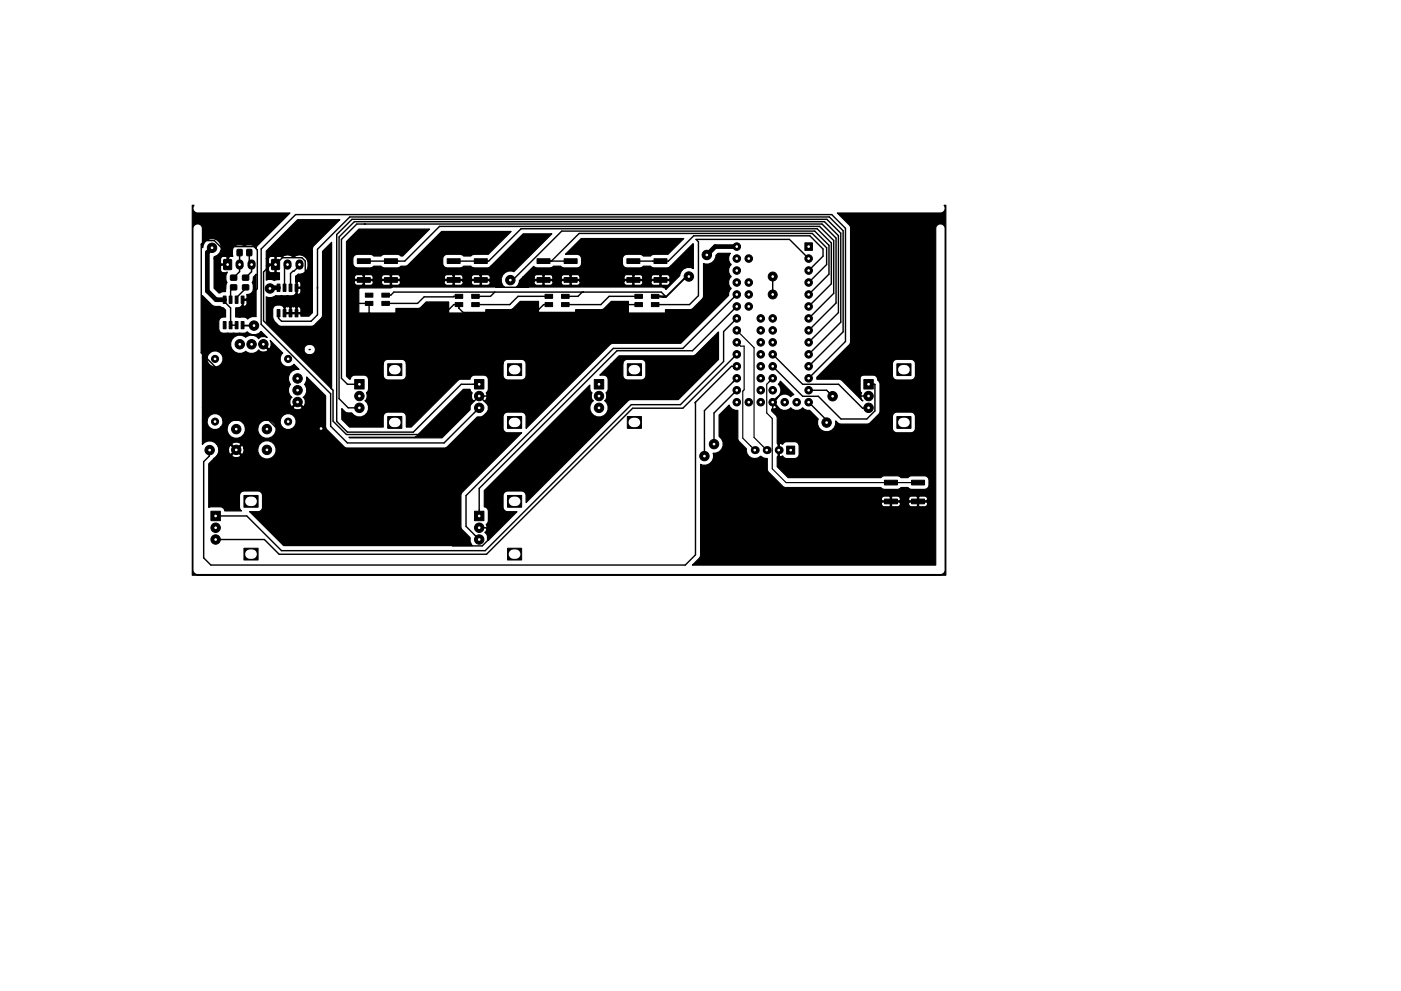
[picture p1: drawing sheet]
<svg xmlns="http://www.w3.org/2000/svg" width="297mm" height="210mm" viewBox="0 0 297 210" stroke-linecap="round" stroke-linejoin="round" font-family="sans-serif">
<g fill="#000" stroke="#000" stroke-width=".21">
<path d="M47.5 55.1h1.6l-.1 2.1-1.6-.1zM48.9 58.4h1.2l.1 1h-1.3zM50.3 53h1v1.2h-1zM51.4 58.4h1.3v1h-1.2zM52.3 53h1.1l-.1 1.2h-1zM57.6 55.1h1.6v2.1l-1.6-.1zM75.8 54.9h2.7v1h-2.7zM75.8 58.9h2.7v1h-2.7zM81.5 54.9h2.8v1h-2.8zM81.5 58.9h2.8v1h-2.8zM94.8 58.9h2.8v1h-2.8zM94.8 54.9h2.8v1h-2.8z"/>
<path d="M100.6 58.9h2.7v1h-2.7zM100.6 54.9h2.7v1h-2.7zM113.9 54.9h2.7v1h-2.7zM113.9 58.9h2.7v1h-2.7zM119.6 54.9h2.8v1h-2.8zM119.6 58.9h2.8v1h-2.8zM132.9 54.9h2.8v1h-2.8zM132.9 58.9h2.8v1h-2.8zM138.7 54.9h2.7v1h-2.7zM138.7 58.9h2.7v1h-2.7zM170.6 51.5h1.7v1.6h-1.7zM47.3 68.2h.6v1.6h-.6z"/>
<path d="M47.3 62.8h.6v1.6h-.6zM48.6 68.2h.6v1.6h-.6zM48.6 62.8h.6v1.6h-.6zM48.9 60.5l1.2-.1 .1 1-1.3 .1zM49.9 68.2h.6v1.6h-.6zM49.9 62.8h.6v1.6h-.6zM51.1 68.2h.6v1.6h-.6zM51.1 62.8h.6v1.6h-.6zM51.4 60.5l1.3-.1v1l-1.2 .1zM58.8 60.3h.6v1.5h-.6zM58.8 65.7h.6v1.5h-.6zM60 60.3h.6v1.5h-.6z"/>
<path d="M60 65.7h.6v1.5h-.6zM61.3 60.3h.6v1.5h-.6zM61.3 65.7h.6v1.5h-.6zM62.6 60.3h.6v1.5h-.6zM62.6 65.7h.6v1.5h-.6zM77.5 62.2h1.6v.8h-1.6zM77.5 63.9h1.6v.9h-1.6zM81 62.2h1.6v.8h-1.6zM81 63.9h1.6v.9h-1.6zM82.2 77.2h3v2.5h-3zM96.5 64.2h1.6v.8h-1.6zM96.5 62.4h1.6v.9h-1.6z"/>
<path d="M100 64.2h1.6v.8h-1.6zM100 62.4h1.6v.9h-1.6zM107.6 77.2h3v2.5h-3zM115.6 62.4h1.6v.9h-1.6zM115.6 64.2h1.6v.8h-1.6zM119.1 62.4h1.6v.9h-1.6zM119.1 64.2h1.6v.8h-1.6zM133 77.2h3v2.5h-3zM134.6 64.2h1.6v.8h-1.6zM134.6 62.4h1.6v.9h-1.6zM138.1 64.2h1.6v.8h-1.6zM138.1 62.4h1.6v.9h-1.6z"/>
<path d="M190.1 77.2h3v2.5h-3zM75.2 80.5h2v2h-2zM82.2 88.4h3v2.5h-3zM100.6 80.5h2v2h-2zM107.6 88.4h3v2.5h-3zM126 80.5h2v2h-2zM133 88.4h3v2.5h-3zM166.8 94.6h1.7v1.7h-1.7zM183.1 80.5h2.1v2h-2.1zM190.1 88.4h3v2.5h-3zM44.7 108.5h2v2h-2zM51.7 116.3h3v2.5h-3z"/>
<path d="M51.7 105.1h3v2.5h-3zM100.6 108.5h2v2h-2zM107.6 105.1h3v2.5h-3zM107.6 116.3h3v2.5h-3zM187.5 105.9h2.8v1h-2.8zM187.5 101.9h2.8v1h-2.8zM193.3 105.9h2.7v1h-2.7zM193.3 101.9h2.7v1h-2.7z"/>
<circle cx="45" cy="52.6" r="1"/>
<circle cx="108.2" cy="59.4" r="1"/>
<circle cx="146" cy="58.7" r="1"/>
<circle cx="149.9" cy="54.1" r="1"/>
<circle cx="156.2" cy="52.3" r=".8"/>
<circle cx="156.2" cy="59.9" r=".8"/>
<circle cx="156.2" cy="57.4" r=".8"/>
<circle cx="156.2" cy="54.9" r=".8"/>
<circle cx="158.7" cy="54.9" r=".8"/>
<circle cx="158.7" cy="59.9" r=".8"/>
<circle cx="163.8" cy="58.7" r=".95"/>
<circle cx="171.4" cy="59.9" r=".8"/>
<circle cx="171.4" cy="57.4" r=".8"/>
<circle cx="171.4" cy="54.9" r=".8"/>
<circle cx="45.6" cy="76.1" r=".75"/>
<circle cx="50.8" cy="73" r="1"/>
<circle cx="53.3" cy="73" r="1"/>
<circle cx="53.8" cy="69.1" r="1"/>
<circle cx="55.8" cy="73" r="1"/>
<circle cx="57.2" cy="61.2" r="1"/>
<circle cx="61.1" cy="76.1" r=".75"/>
<circle cx="156.2" cy="70.1" r=".8"/>
<circle cx="156.2" cy="72.6" r=".8"/>
<circle cx="156.2" cy="65" r=".8"/>
<circle cx="156.2" cy="75.2" r=".8"/>
<circle cx="156.2" cy="77.7" r=".8"/>
<circle cx="156.2" cy="62.5" r=".8"/>
<circle cx="156.2" cy="67.6" r=".8"/>
<circle cx="158.7" cy="62.5" r=".8"/>
<circle cx="158.7" cy="65" r=".8"/>
<circle cx="161.3" cy="67.6" r=".8"/>
<circle cx="161.3" cy="77.7" r=".8"/>
<circle cx="161.3" cy="70.1" r=".8"/>
<circle cx="161.3" cy="75.2" r=".8"/>
<circle cx="161.3" cy="72.6" r=".8"/>
<circle cx="163.8" cy="77.7" r=".8"/>
<circle cx="163.8" cy="75.2" r=".8"/>
<circle cx="163.8" cy="67.6" r=".8"/>
<circle cx="163.8" cy="70.1" r=".8"/>
<circle cx="163.8" cy="72.6" r=".8"/>
<circle cx="163.8" cy="62.5" r=".95"/>
<circle cx="171.4" cy="62.5" r=".8"/>
<circle cx="171.4" cy="72.6" r=".8"/>
<circle cx="171.4" cy="70.1" r=".8"/>
<circle cx="171.4" cy="67.6" r=".8"/>
<circle cx="171.4" cy="77.7" r=".8"/>
<circle cx="171.4" cy="65" r=".8"/>
<circle cx="171.4" cy="75.2" r=".8"/>
<circle cx="44.4" cy="95.5" r="1"/>
<circle cx="45.6" cy="89.4" r=".75"/>
<circle cx="50.1" cy="91" r="1"/>
<circle cx="50.1" cy="95.4" r="1"/>
<circle cx="56.6" cy="95.4" r="1"/>
<circle cx="56.6" cy="91" r="1"/>
<circle cx="61.1" cy="89.4" r=".75"/>
<circle cx="63.1" cy="85.3" r="1"/>
<circle cx="63.1" cy="82.8" r="1"/>
<circle cx="63.1" cy="80.3" r="1"/>
<circle cx="68.1" cy="90.9" r="1"/>
<circle cx="76.2" cy="86.5" r="1"/>
<circle cx="76.2" cy="84" r="1"/>
<circle cx="101.6" cy="86.5" r="1"/>
<circle cx="101.6" cy="84" r="1"/>
<circle cx="127" cy="86.5" r="1"/>
<circle cx="127" cy="84" r="1"/>
<circle cx="149.4" cy="96.8" r="1"/>
<circle cx="151.4" cy="94.2" r="1"/>
<circle cx="156.2" cy="82.8" r=".8"/>
<circle cx="156.2" cy="80.3" r=".8"/>
<circle cx="156.2" cy="85.3" r=".8"/>
<circle cx="158.7" cy="85.3" r=".8"/>
<circle cx="161.3" cy="80.3" r=".8"/>
<circle cx="161.3" cy="85.3" r=".8"/>
<circle cx="161.3" cy="82.8" r=".8"/>
<circle cx="163.8" cy="85.3" r=".8"/>
<circle cx="163.8" cy="80.3" r=".8"/>
<circle cx="163.8" cy="82.8" r=".8"/>
<circle cx="166.4" cy="85.3" r=".8"/>
<circle cx="168.9" cy="85.3" r=".8"/>
<circle cx="171.4" cy="85.3" r=".8"/>
<circle cx="171.4" cy="82.8" r=".8"/>
<circle cx="171.4" cy="80.3" r=".8"/>
<circle cx="175.3" cy="89.7" r="1"/>
<circle cx="176.5" cy="84.1" r="1"/>
<circle cx="184.1" cy="86.5" r="1"/>
<circle cx="184.1" cy="84" r="1"/>
<circle cx="45.7" cy="114.5" r="1"/>
<circle cx="45.7" cy="112" r="1"/>
<circle cx="101.6" cy="114.5" r="1"/>
<circle cx="101.6" cy="112" r="1"/>
</g>
<g fill="#000">
<circle cx="160" cy="95.5" r=".85"/>
<circle cx="162.6" cy="95.5" r=".85"/>
<circle cx="165.1" cy="95.5" r=".85"/>
</g>
<path d="M50.8 55.9v.5M53.3 55.9v.5M61 55.9v.5M63.5 55.9v.5" fill="none" stroke="#000" stroke-width="1.7"/>
<g fill="none" stroke="#000" stroke-width=".3">
<path d="M48.3 54.9l.2-.2v-.6l-3.1-3.1h-2l-.7 .8v23.1l20.8 20.8h4.1l.5-.5M48.3 56.1v-2.8l1-1h4.5l.8 .7v8.3l-2.4 2.3h-.8M50.8 53.6v4l-1.3 1.3M52.9 53.6v2l.4 .5v1.5l-1.2 1.3M61 56.1l-.7 .7v4.2M63.5 56.1v.3l-1.2 1.1h-.2l-.5 .5v3M77.1 55.4h8.7l7.4-7.4h80.6l3 3v11.2l-5.4 5.4M96.2 55.4h7.4l6.9-6.9h62.8l3 3v8.7l-4.9 4.8M108.5 59.7l10.6-10.7h53.6l3.1 3.1v6.1l-4.4 4.3M115.2 59.4h-1.6l-1.6 1.6h-6.8l-1.6-1.6h-26.5v.8l-1.3 1.3v2.9h2.5v1.9l.2 .2h15.8l1.9-1.9h1.1v.8l.9 .9h32.9M115.2 55.4h5.8M116.9 55.4l5.9-5.9h49.4l3.1 3.1v3.5l-3.9 3.8"/>
<path d="M134.3 55.4h7.4l5.4-5.4h24.6l2.8 2.8v1.6l-3.1 3M163.8 58.7v3.8M171.4 54.9l-4-4.1h-19.8l.5 .5v11.4l-1.9 1.9h-7.3M47.6 63.6v.5l1.3 1.2v3.7h1.3M49.5 61l-.6 .6v2M52.1 61v.2l-1.9 1.9v.5M59.1 66.4v1.1l.6 .7h6.2l1.4-1.4v-13.9l6.9-6.9h101.6l3 3v21.4l-7.4 7.3M60.3 66.4h2.6v-6.4l1.8-1.9v-2.7l-.7-.7h-4.1l-1.5 1.4h-1l-1.5 1.6v10.4l14.7 14.7v6.5l2.9 2.9h19.9l8.2-8.2M65.5 74.2h.3M81.8 62.6h1.1l.6-.6h56.7l.8 .7-.3 .3-1.8-.1M97.3 62.9l-7.4 .1-1.4 1.4h-6.7M104.9 62l-.9 .9h-3.2"/>
<path d="M116.4 62.9h-6.6l-1.7 1.7h-7.3M116.4 64.6h-1.1l-1.7 1.7M123.4 62l-.9 .9h-2.6M131.1 66.3v.2l-17.5 17.5h-12M135.4 62.9h-6.3l-1.7 1.7h-7.5M135.4 64.6h-2.7l-1.6 1.7M156.2 75.2l-11.4 11.4h-10.7l-30.9 31h-44l-3.1-3.1h-10.4M156.2 65l-9.4 9.4h-16l-29.2 29.2v5.9M156.2 62.5l-11.4 11.4h-14.8l-31.2 31.3v6.5l2.8 2.8M156.2 67.6l-2.8 2.8v6.3l-9.1 9.2h-10.4l-31 30.9h-43.2l-7.4-7.3h-6.6M156.2 77.7h-1.1l-7.8 7.8M163.8 75.2l6.4 6.3h7.6l5.1 5.1 1.2-.1"/>
<path d="M163.8 77.7l6.4 6.4h3.3l4.8 4.8h5.5l1.7-1.7v-5.6l-1.4-.1M171.4 70.1l5.9-5.8v-13.8l-3-3h-98.6l-3.3 3.3v29.5l1.3 1.2h2.5M171.4 75.2l6.9-6.8v-18.9l-3-3h-100.7l-3.2 3.3v39.6l2.3 2.3h13.9l10.2-10.2h3.8M171.4 72.6l6.4-6.3v-16.3l-3-3h-99.7l-3.2 3.3v34.3l1.9 1.9h2.4M93.6 96.5v16.9l2.4 2.4h6.2l1.2-1.1v-2.4l-.4-.3h-1.4M101.6 84l2.3 2.3v.6l-9.7 9.6h-25.1l-1-1v-4.6M147.5 85.3v32.4l-2.2 2.2h-100.6l-1.5-1.5v-20.4l1.2-1.2v-1.3M156.2 80.3l-6.8 6.8v9.7M156.2 82.8l-4.8 4.8v6.6M163.8 85.3v1.6l1.3 1.2v8.6l1.8 1.8h30.2l.2-.2M171.4 85.3l3.9 3.8v.6M171.4 80.3l7.9-7.9v-24l-3-2.9h-113.6l-7.3 7.3v16l14.7 14.7v6.9l3.6 3.6h20.5l7.4-7.5"/>
<path d="M171.4 82.8h3.9l1.2 1.3M184.1 84h-1.5l-.3-.2v-4l.8-.8h4.6l9.6 9.6v16.8l-1 1h-7.4"/>
</g>
<path d="M108.2 59.4l.2 .3M108.4 59.7h.1M115.2 59.4h24.8M146 58.7l-.5 .5h-.5l-3.8 3.8h-.7M51.4 69l2.4 .1M138.9 62.9h2.2" fill="none" stroke="#000" stroke-width=".4"/>
<path d="M45 52.6l-1 1v8.1l1.8 1.9h1.8M156.2 52.3h-4.6l-1.7 1.8M59.1 61h-1.3l-.2 .2h-.4" fill="none" stroke="#000" stroke-width="1"/>
<path d="M156.2 70.1l3.7 3.7v19l2.7 2.7M156.2 72.6l.8 .8h.8v9.3l-.3 .3v10l2.5 2.5M163.8 80.3l-1.2 1.2v6.1l1.1 1.2v10.7l3 2.9h27.9" fill="none" stroke="#000" stroke-width=".25"/>
<g fill="#000" stroke="#000" stroke-width=".25">
<path d="M40.8 43.6h.3l-.1 .2a1.01 1.01 0 0 0 .8 1.4h19.7l-6.9 6.8-.3 .7a1.6 1.6 0 0 0-2.5-.5 1.63 1.63 0 0 0-2-.1 1.63 1.63 0 0 0-.5 1.9l.1 .4h-.9l-.1 .2v1.7h-1.5l-.1 .1 .1 1.2 .4 .3h.7l.1-.2-.1 .4a2.18 2.18 0 0 0 .1 1.8l-.2 .7-.1 1.3a1.21 1.21 0 0 0-1.2 .3h-.2l-1-1.1v-6.2h1.4v.9l.1 .2h1.2v-1.4l-.1-.2h-.7l-.5 .5h-1.4v-.4l.6-.3a1.98 1.98 0 0 0-.2-3.4 1.98 1.98 0 0 0-2.9 1.7v-4.1a1.01 1.01 0 0 0-1-.9 1.01 1.01 0 0 0-1 .9v72.5a1 1 0 0 0 1.1 1h157.4a.99 .99 0 0 0 1-1.1l-.1-72.7a1.01 1.01 0 0 0-1.1-.6 1.01 1.01 0 0 0-.8 .9v71.5h-51.6l1.4-1.4 .4-.8-.1-11h38.4a.68 .68 0 0 0 .5 .8h1.2l.2-.1v-.9h.2v.9l.2 .1 1.4-.1 .3-.4v-.3h1.7a.68 .68 0 0 0 .5 .8h1.3l.1-.1v-.9h.3v.9l.1 .1 1.5-.1a.59 .59 0 0 0 .1-.9h-3.7l-.2 .2h-1.7l-.2-.2h-3.7l-.1 .2h-38.4v-.9h38.4l.1 .5h1.8v-.9h.2v.9h1.7l.2-.5h1.7l.2 .5h1.7v-.9h.3v.9h1.7a.6 .6 0 0 0-.4-1h-1.2l-.1 .1-.4-.1h-1.3l-.5 .5h-1.7l-.5-.5h-1.2l-.2 .1-.4-.1h-1.2l-.5 .5h-38.4v-7.3a1.91 1.91 0 0 0 2.2-.3 1.91 1.91 0 0 0 .5-2 1.95 1.95 0 0 0 2-1.3 1.95 1.95 0 0 0-.7-2.3v-4.5l2.1-2.2a1.64 1.64 0 0 0 1.8 1.2l.1 6.3 1.8 1.8a1.79 1.79 0 0 0 .9 1.9 1.79 1.79 0 0 0 2.1-.3l.6 .4 .8 .1v2.6l3.5 3.5h20.6l.7 .4h2.8l.7-.4h1.5l.8 .4h2.7a.94 .94 0 0 0 1-.9l-.1-1.4-.2-.3-.7-.3h-2.7l-.8 .4h-1.5l-.7-.4h-2.8l-.7 .4h-19.7l-2.3-2.3 .2-4.8h.2v2.6l.3 .1 .4-.2 .2 .3a3.3 3.3 0 0 0 2.8 .2l.5-.5a3.3 3.3 0 0 0-.2-2.7 3.3 3.3 0 0 0-2.8-.2l-.5 .5a.75 .75 0 0 0-.9-.1l-.2-.1v-5.4a2.57 2.57 0 0 0-1.2-1.5v-.4l1-.2 .1-.3-1.1-1 1.1-1a1.7 1.7 0 0 0 .3-2.8l.4-.6 2.9 2.8-.7 .5-.3-.3a1.72 1.72 0 0 0-2.5 .6l-.8 .8 .8 .9a1.7 1.7 0 0 0 2.8 .3 1.66 1.66 0 0 0 2.6 0l.9 .6h.6l1.8 1.8a1.95 1.95 0 0 0 1.6 2.7 1.95 1.95 0 0 0 2.1-2.3 1.48 1.48 0 0 0 1.2 .7h5.4l.8-.3 1.2-1.3h3.4v2.5l.3 .6 .6 .3h3a.95 .95 0 0 0 1-.9v-2.5l-.3-.7-.7-.3h-3a.95 .95 0 0 0-.9 1h-3.4l.7-.8 .1-.4v-5.6l-.1-.4-.4-.7a.95 .95 0 0 0-.9-.9l-2.4 .1-.5 .5-.1 2.3 .1 .4 .4 .4-.2 .5v.6l.2 .5 .3 .1-.1 .1-4.7-4.6h-5v-.4l2.9-2.9h13.1v2.5l.3 .6 .6 .3h3a.95 .95 0 0 0 1-.9v-2.5l-.3-.7-.7-.3h-3a.95 .95 0 0 0-.9 1h-13.1l3.9-4 .4-.8v-24l-.4-.7-2.5-2.5h22a.99 .99 0 0 0 .8-.6 .99 .99 0 0 0-.1-1h.3v78.4h-159.7zM63.1 46.6h9l-5.8 5.9-.1 13.9-.7 .7h-1.7l-.2-.5h-3.3l-.1-1.4h.3v1.1h1v-1.1h.2v1.1h1v-1.1h.3v1.1h.6l.2-.1v-.7l-.5-.5a.61 .61 0 0 1-.9 0h-.4a.61 .61 0 0 1-.8 0l-1 .2a1.5 1.5 0 0 0-2.3 .1 3.3 3.3 0 0 0 .1 2.5l.3 .5 .6 .6 .8 .4h6.2l.8-.4 1.4-1.3 .3-.8v-13.5l1.9-1.9v30.8l-8-8h2.1a1.18 1.18 0 0 0 1.8 1 1.18 1.18 0 0 0 0-2.1 1.23 1.23 0 0 0-1.8 1.1h-2.1l-5.9-5.8v-5.4a1.77 1.77 0 0 0 2.1-.3h2.5a1.29 1.29 0 0 0 1.4-.1 1.29 1.29 0 0 0 .4-1.4h.2v1.1l.2 .2 .3-.1 .3-.5v-.6l-.2-.1h-.8l-.1-1.4h.3v1.1h.6l.2-.1v-.7l-.5-.5-.3 .2-.3-.1v-1.1l.5-.4a2.08 2.08 0 0 0 2.2-1.9 2.08 2.08 0 0 0-1.9-2.2l-.7 .1-.6 .4a2 2 0 0 0-2.6-.1l-.9-.1-.2 .2v3.1l.2 .2h.5v1.4l-1 .2-.6-.2h-.8l-.4 .1v-3h.5v1l.3 .4 .9 .1 .2-.2v-1.4l-1.9 .1v-1.5h.5v.9l.2 .2h1.2v-1.4l-.2-.2h-.7l-.5 .5h-.5v-1.6zM42.9 62.7l1.9 1.9 .9 .4a2.16 2.16 0 0 1 2.1 .8v1.5h-.5a.95 .95 0 0 0-.9 .9l.1 1.9a1.34 1.34 0 0 0 1.8 .5h2.5a1.72 1.72 0 0 0 1.6-.2 1.87 1.87 0 0 0 3-.1l1.3 1.3-.6-.2h-.6l-.5 .2-.1 .3-.5-.5a1.87 1.87 0 0 0-2.3 .2 1.95 1.95 0 0 0-2.7 .1 1.95 1.95 0 0 0 0 2.7 1.95 1.95 0 0 0 2.7 .1 1.87 1.87 0 0 0 2.8-.3 1.18 1.18 0 0 0 1.9 0l-1.2-1.2 .3-.1 1.1 1.1 .3-.1 .2-.6-.2-1.1 2.7 2.7a1.68 1.68 0 0 0-.1 2.5 1.68 1.68 0 0 0 2.4-.1l1.1 1.1h-.7a1.93 1.93 0 0 0-1.1 3.1 1.87 1.87 0 0 0 .3 2.8 1.18 1.18 0 0 0 0 2l1.2-1.2 1.1 1.2a1.17 1.17 0 0 0 .1-2 1.88 1.88 0 0 0 .3-2.8l.4-.8v-.7l4 4 .1 6.8 3.8 4 .8 .3 20.9-.1 6.6-6.5a1.95 1.95 0 0 0 2.2-1.2 1.95 1.95 0 0 0-.6-2.3 1.25 1.25 0 0 0 .3-1.7l.4-.4v-.4v-2a.95 .95 0 0 0-.9-.9l-2.4 .1-.3 .2-.2 .6-1.9-.1-.8 .4-9.8 9.8h-1.1v-2.2a.95 .95 0 0 0-.9-1h-3l-.7 .3-.2 .7v2.2h-7.2l-1.6-1.6v-2.3l.9 .8 1.2 .1a1.95 1.95 0 0 0 2.9 .4 1.95 1.95 0 0 0-.1-3 1.25 1.25 0 0 0 .3-1.7l.4-.4v-.4v-2a.95 .95 0 0 0-.9-.9l-2.4 .1-.3 .2-.2 .6h-.2l-.6-.7v-2.6h7.8v2.5a.95 .95 0 0 0 .9 .9h3l.7-.3 .2-.6v-2.5h20.6v2.5a.95 .95 0 0 0 .9 .9h3l.7-.3 .2-.6v-2.5a.95 .95 0 0 0-.9-1l-3.4 .1-.5 .5v.4h-20.6a.95 .95 0 0 0-.9-1l-3.4 .1-.5 .5v.4h-7.8v-17.5h1.6a.68 .68 0 0 0 .5 .8h1.2l.2-.1v-.9h.3v.9l.1 .1 1.5-.1 .2-.4v-.3h1.8a.68 .68 0 0 0 .5 .8h1.2l.2-.1v-.9h.2v.9l.2 .1 1.4-.1 .3-.4v-.3h9.3a.68 .68 0 0 0 .5 .8h1.2l.2-.1v-.9h.2v.9l.2 .1 1.4-.1 .3-.4v-.3h1.7a.68 .68 0 0 0 .5 .8h1.2l.2-.1v-.9h.3v.9l.1 .1 1.5-.1a.59 .59 0 0 0 .1-.9h-3.7l-.2 .2h-1.7l-.2-.2h-3.7l-.1 .2h-9.3l-.2-.2-5.6 .2-.1-.2h-3.7l-.2 .2h-1.6v-.9h1.6l.2 .5h1.7v-.9h.3v.9h1.7l.1-.5h1.8l.1 .5h1.8v-.9h.2v.9h1.7l.2-.5h9.3l.1 .5h1.8v-.9h.2v.9h1.7l.2-.5h1.7l.2 .5h1.7v-.9h.3v.9h1.7a.6 .6 0 0 0-.4-1h-1.2l-.1 .1-.5-.1h-1.2l-.5 .5h-1.7l-.5-.5h-1.2l-.2 .1-.4-.1h-1.2l-.5 .5h-9.3l-.5-.5h-1.2l-.2 .1-.4-.1h-1.2l-.5 .5h-1.8l-.5-.5h-1.2l-.1 .1-.5-.1h-1.2l-.5 .5h-1.6v-7.6l2.6-2.6h15l-5.7 5.7h-.4l-.7-.3h-2.8l-.7 .3h-1.6l-.7-.3h-2.7a.94 .94 0 0 0-1 .9l.1 1.4 .5 .5h3.1l.7-.3h1.6l.7 .3h2.8l.7-.3h.8l.8-.3 7-7.1h14.8l-4.9 4.9h-2.9l-.8 .3h-1.5l-.7-.3h-2.8a.94 .94 0 0 0-.9 .9v1.4l.2 .3 .7 .2h2.8l.7-.3h1.5l.8 .3h3.1l7.2-7.2h6.1l-8 8.1a1.92 1.92 0 0 0-2.5 .7 1.92 1.92 0 0 0 .4 2.5h-23.4l-.6 .2h-6.7l-.1 .1v5.1l.1 .1h7.6l.1-.1v-.9h5.1l1.4-1.3h4.7v2.2l.1 .1h7.7l.1-.7h5.1l.8-.3 1.4-1.4h3.9v2.3l.1 .1h7.6l.1-.7h5.4l.8-.3 1.4-1.4h3.6v2.3l.1 .1h7.7l.1-.7h5.1l.8-.3 2.1-2.2 .1-7.3 .3 .1a1.92 1.92 0 0 0 2.3-1.8l.4-.5h2.7a1.65 1.65 0 0 0 .1 2.4 1.66 1.66 0 0 0 0 2.6 1.66 1.66 0 0 0 0 2.5l-.5 .9v.6l-10.2 10.1-14.7 .1-18.1 18v-2.5l-.2-.7-.7-.3h-3a.95 .95 0 0 0-.9 1v2.5l.2 .6 .7 .3h3l-12.8 12.9v7.4l1.9 2a1.82 1.82 0 0 0 .5 1.7h-40.1l-7.2-7.2h1.8l.7-.3 .3-.7v-2.5a.95 .95 0 0 0-1-.9h-3l-.6 .3-.3 .6v2.5v.4l.4 .4h-3.6a.92 .92 0 0 0-.9-.9h-2l-.4 .2v-9.3l1.8-1.8h3l.1 .3a1.26 1.26 0 0 0 1.9-.3l-1-1-1 1h-3l.3-.7v-.7h2l.1 .6 .2 .5 .2 .1 1-1h.4l.9 1 .3-.1 .2-.6v-.6h3v.7a1.96 1.96 0 0 0 3 1.3 1.96 1.96 0 0 0 0-3.3 1.96 1.96 0 0 0-3 1.3h-3l-.2-.5-.3-.1-.9 .9h-.4l-1-.9-.2 .1-.3 .6h-2l-.4-.9h3.1l1 1 1-1a1.16 1.16 0 0 0-2 0h-3.1l-.5-.4a1.92 1.92 0 0 0-2.6 .4v-5.2h1a1.69 1.69 0 0 0 .9 1.8 1.69 1.69 0 0 0 1.9-.2h1.5v.7a1.96 1.96 0 0 0 2.3 1.6 1.96 1.96 0 0 0 1.5-2.3h2.7v.7a1.96 1.96 0 0 0 3 1.3 1.96 1.96 0 0 0 0-3.3 1.96 1.96 0 0 0-3 1.3h-2.7l-.3-.7a1.96 1.96 0 0 0-2-.9 1.96 1.96 0 0 0-1.5 1.6h-1.5l.6-.9v-.7h12.1v.7a1.71 1.71 0 0 0 2.6 1.1 1.71 1.71 0 0 0 0-2.9 1.71 1.71 0 0 0-2.6 1.1h-12.1l-.3-.6a1.71 1.71 0 0 0-1.7-.7 1.71 1.71 0 0 0-1.4 1.3h-1v-2.7h19.2l.1 .3a1.26 1.26 0 0 0 1.9-.3l-1-.9-1 .9h-19.2v-10.6h1v.7a1.71 1.71 0 0 0 2.6 1.1 1.71 1.71 0 0 0 0-2.9 1.71 1.71 0 0 0-2.6 1.1h-1zM110.9 58.8h2.3l.2 .5h1.7v-.9h.3v.9h1.7l.1-.5h1.8l.1 .5h1.8v-.9h.2v.9h1.7l.2-.5h9.3l.1 .5h1.8v-.9h.2v.9h1.7l.2-.5h1.7l.2 .5h1.7v-.9h.3v.9h1.7a.6 .6 0 0 0-.4-1h-1.2l-.1 .1-.5-.1h-1.2l-.5 .5h-1.7l-.5-.5h-1.2l-.2 .1-.4-.1h-1.2l-.5 .5h-9.3l-.5-.5h-1.2l-.2 .1-.4-.1h-1.2l-.5 .5h-1.8l-.5-.5h-1.2l-.1 .1-.5-.1h-1.2l-.5 .5h-2.3l2.2-2.3 .8 .3h2.7l.7-.3h1.6l.7 .3h2.8a.94 .94 0 0 0 .9-.9v-1a.94 .94 0 0 0-.9-.9h-2.5l3.3-3.4h21.8l-3.4 3.4h-2.9l-.8 .3h-1.5l-.7-.3h-2.8a.94 .94 0 0 0-.9 .9v1a.94 .94 0 0 0 .9 .9h2.8l.7-.3h1.5l.8 .3h3.1l5.1-5.1 .1 5.3a1.91 1.91 0 0 0-2.9 1.5l-2.9 2.9-.2-.3-.8-.2h-30.7l.3-.4 .3-.8h3.1a.68 .68 0 0 0 .5 .8h1.2l.2-.1v-.9h.3v.9l.1 .1h1.2a.68 .68 0 0 0 .5-.8h1.8a.68 .68 0 0 0 .5 .8h1.2l.2-.1v-.9h.2v.9l.2 .1h1.2a.68 .68 0 0 0 .5-.8h9.3a.68 .68 0 0 0 .5 .8h1.2l.2-.1v-.9h.2v.9l.2 .1h1.2a.68 .68 0 0 0 .5-.8h1.7a.68 .68 0 0 0 .5 .8h1.2l.2-.1v-.9h.3v.9l.1 .1h1.2a.61 .61 0 0 0 .4-1h-3.7l-.2 .2h-1.7l-.2-.2h-3.7l-.1 .2h-9.3l-.2-.2-5.6 .2-.1-.2h-3.7l-.2 .2h-3.1zM54.3 58.2v9a1.79 1.79 0 0 0-1.8 .5 1.33 1.33 0 0 0-1.7-.4h-.8v-2a1.19 1.19 0 0 0 1.2-.3 1.19 1.19 0 0 0 .2-1.3h.2v1.1l.1 .2 .4-.1 .3-.4v-.6l-.2-.2h-.8v-.3l.8 .1 .2-.2-.1-.8a1.53 1.53 0 0 0 1.4-.9 1.53 1.53 0 0 0-.2-1.7l.2-1.1zM129.6 77.2h2.5v2.5a.95 .95 0 0 0 .9 .9h3a.95 .95 0 0 0 .9-.9v-2.5a.95 .95 0 0 0-.9-1h-3a.95 .95 0 0 0-.9 1h-2.5l1.7-1.7 15.9-.1 5.1-5v5.9l-8.5 8.5h-10.4l-21.9 21.8v-1.5a.95 .95 0 0 0-.9-.9h-3a.95 .95 0 0 0-.9 .9v2.5a.95 .95 0 0 0 .9 1h2l-6.1 6.1v-.6l-.3-.7-.4-.5a1.25 1.25 0 0 0 .3-1.6l.4-.5v-.3v-2a.92 .92 0 0 0-.8-1v-3.4l22.4-22.4v1.2l.4 .4a1.21 1.21 0 0 0 .3 1.7 1.95 1.95 0 0 0-.2 2.9 1.95 1.95 0 0 0 2.8 0 1.95 1.95 0 0 0-.2-2.9 1.25 1.25 0 0 0 .3-1.7l.4-.4v-.4v-2a.95 .95 0 0 0-.9-.9h-.8zM76 84l.2-.2 .2 .2-.2 .2zM74 92.8l14.1-.1 10.1-10.1h1.5l.4 .7a1.21 1.21 0 0 0 .3 1.7 1.9 1.9 0 0 0-.7 1.9l-6 6h-19.6zM101.4 84l.2-.2 .2 .2-.2 .2zM126.8 84l.2-.2 .2 .2-.2 .2zM184.1 83.8l.2 .2-.1 .2-.2-.2zM45.5 112l.2-.2 .2 .2-.2 .2z"/>
<path d="M101.4 112l.2-.2 .2 .2-.2 .2z"/>
</g>
<g fill="#fff" stroke="#fff" stroke-width=".21">
<circle cx="68.1" cy="90.9" r=".17"/>
<circle cx="149.9" cy="54.1" r=".17"/>
<circle cx="45" cy="52.6" r=".17"/>
<circle cx="57.2" cy="61.2" r=".17"/>
<circle cx="146" cy="58.7" r=".17"/>
<circle cx="176.5" cy="84.1" r=".17"/>
<circle cx="175.3" cy="89.7" r=".17"/>
<circle cx="108.2" cy="59.4" r=".17"/>
<circle cx="53.8" cy="69.1" r=".17"/>
<circle cx="151.4" cy="94.2" r=".17"/>
<circle cx="149.4" cy="96.8" r=".17"/>
<circle cx="44.4" cy="95.5" r=".17"/>
<circle cx="167.6" cy="95.5" r=".17"/>
<circle cx="165.1" cy="95.5" r=".17"/>
<circle cx="162.6" cy="95.5" r=".17"/>
<circle cx="160" cy="95.5" r=".17"/>
<circle cx="58.4" cy="56.1" r=".17"/>
<circle cx="61" cy="56.1" r=".17"/>
<circle cx="63.5" cy="56.1" r=".17"/>
<circle cx="53.3" cy="56.1" r=".17"/>
<circle cx="50.8" cy="56.1" r=".17"/>
<circle cx="48.3" cy="56.1" r=".17"/>
<circle cx="76.2" cy="86.5" r=".17"/>
<circle cx="76.2" cy="84" r=".17"/>
<circle cx="76.2" cy="81.5" r=".17"/>
<circle cx="184.1" cy="81.5" r=".17"/>
<circle cx="184.1" cy="84" r=".17"/>
<circle cx="184.1" cy="86.5" r=".17"/>
<circle cx="101.6" cy="81.5" r=".17"/>
<circle cx="101.6" cy="84" r=".17"/>
<circle cx="101.6" cy="86.5" r=".17"/>
<circle cx="127" cy="86.5" r=".17"/>
<circle cx="127" cy="84" r=".17"/>
<circle cx="127" cy="81.5" r=".17"/>
<circle cx="101.6" cy="109.5" r=".17"/>
<circle cx="101.6" cy="112" r=".17"/>
<circle cx="101.6" cy="114.5" r=".17"/>
<circle cx="45.7" cy="114.5" r=".17"/>
<circle cx="45.7" cy="112" r=".17"/>
<circle cx="45.7" cy="109.5" r=".17"/>
<circle cx="163.8" cy="85.3" r=".17"/>
<circle cx="161.3" cy="85.3" r=".17"/>
<circle cx="158.7" cy="85.3" r=".17"/>
<circle cx="156.2" cy="85.3" r=".17"/>
<circle cx="166.4" cy="85.3" r=".17"/>
<circle cx="168.9" cy="85.3" r=".17"/>
<circle cx="171.4" cy="85.3" r=".17"/>
<circle cx="156.2" cy="82.8" r=".17"/>
<circle cx="156.2" cy="80.3" r=".17"/>
<circle cx="156.2" cy="77.7" r=".17"/>
<circle cx="156.2" cy="75.2" r=".17"/>
<circle cx="156.2" cy="72.6" r=".17"/>
<circle cx="156.2" cy="70.1" r=".17"/>
<circle cx="156.2" cy="67.6" r=".17"/>
<circle cx="156.2" cy="65" r=".17"/>
<circle cx="156.2" cy="62.5" r=".17"/>
<circle cx="156.2" cy="59.9" r=".17"/>
<circle cx="156.2" cy="57.4" r=".17"/>
<circle cx="156.2" cy="54.9" r=".17"/>
<circle cx="156.2" cy="52.3" r=".17"/>
<circle cx="158.7" cy="54.9" r=".17"/>
<circle cx="158.7" cy="59.9" r=".17"/>
<circle cx="158.7" cy="62.5" r=".17"/>
<circle cx="158.7" cy="65" r=".17"/>
<circle cx="171.4" cy="82.8" r=".17"/>
<circle cx="171.4" cy="80.3" r=".17"/>
<circle cx="171.4" cy="77.7" r=".17"/>
<circle cx="171.4" cy="75.2" r=".17"/>
<circle cx="171.4" cy="72.6" r=".17"/>
<circle cx="171.4" cy="70.1" r=".17"/>
<circle cx="171.4" cy="67.6" r=".17"/>
<circle cx="171.4" cy="65" r=".17"/>
<circle cx="171.4" cy="62.5" r=".17"/>
<circle cx="171.4" cy="59.9" r=".17"/>
<circle cx="171.4" cy="57.4" r=".17"/>
<circle cx="171.4" cy="54.9" r=".17"/>
<circle cx="171.4" cy="52.3" r=".17"/>
<circle cx="163.8" cy="67.6" r=".17"/>
<circle cx="163.8" cy="70.1" r=".17"/>
<circle cx="163.8" cy="72.6" r=".17"/>
<circle cx="163.8" cy="75.2" r=".17"/>
<circle cx="163.8" cy="77.7" r=".17"/>
<circle cx="163.8" cy="80.3" r=".17"/>
<circle cx="163.8" cy="82.8" r=".17"/>
<circle cx="161.3" cy="82.8" r=".17"/>
<circle cx="161.3" cy="80.3" r=".17"/>
<circle cx="161.3" cy="77.7" r=".17"/>
<circle cx="161.3" cy="75.2" r=".17"/>
<circle cx="161.3" cy="72.6" r=".17"/>
<circle cx="161.3" cy="70.1" r=".17"/>
<circle cx="161.3" cy="67.6" r=".17"/>
<circle cx="163.8" cy="62.5" r=".17"/>
<circle cx="163.8" cy="58.7" r=".17"/>
<circle cx="63.1" cy="80.3" r=".17"/>
<circle cx="63.1" cy="82.8" r=".17"/>
<circle cx="63.1" cy="85.3" r=".17"/>
<circle cx="53.3" cy="73" r=".17"/>
<circle cx="50.8" cy="73" r=".17"/>
<circle cx="55.8" cy="73" r=".17"/>
<circle cx="61.1" cy="76.1" r=".17"/>
<circle cx="45.6" cy="76.1" r=".17"/>
<circle cx="61.1" cy="89.4" r=".17"/>
<circle cx="45.6" cy="89.4" r=".17"/>
<circle cx="50.1" cy="91" r=".17"/>
<circle cx="56.6" cy="91" r=".17"/>
<circle cx="50.1" cy="95.4" r=".17"/>
<circle cx="56.6" cy="95.4" r=".17"/>
</g>
<path d="M83.4 78.4h.6M108.8 78.4h.6M134.2 78.4h.6M191.4 78.4h.5M83.4 89.6h.6M108.8 89.6h.6M134.2 89.6h.6M191.4 89.6h.5M53 106.4h.5M53 117.6h.5M108.8 106.4h.6M108.8 117.6h.6" fill="none" stroke="#fff" stroke-width="2"/>
</svg>
